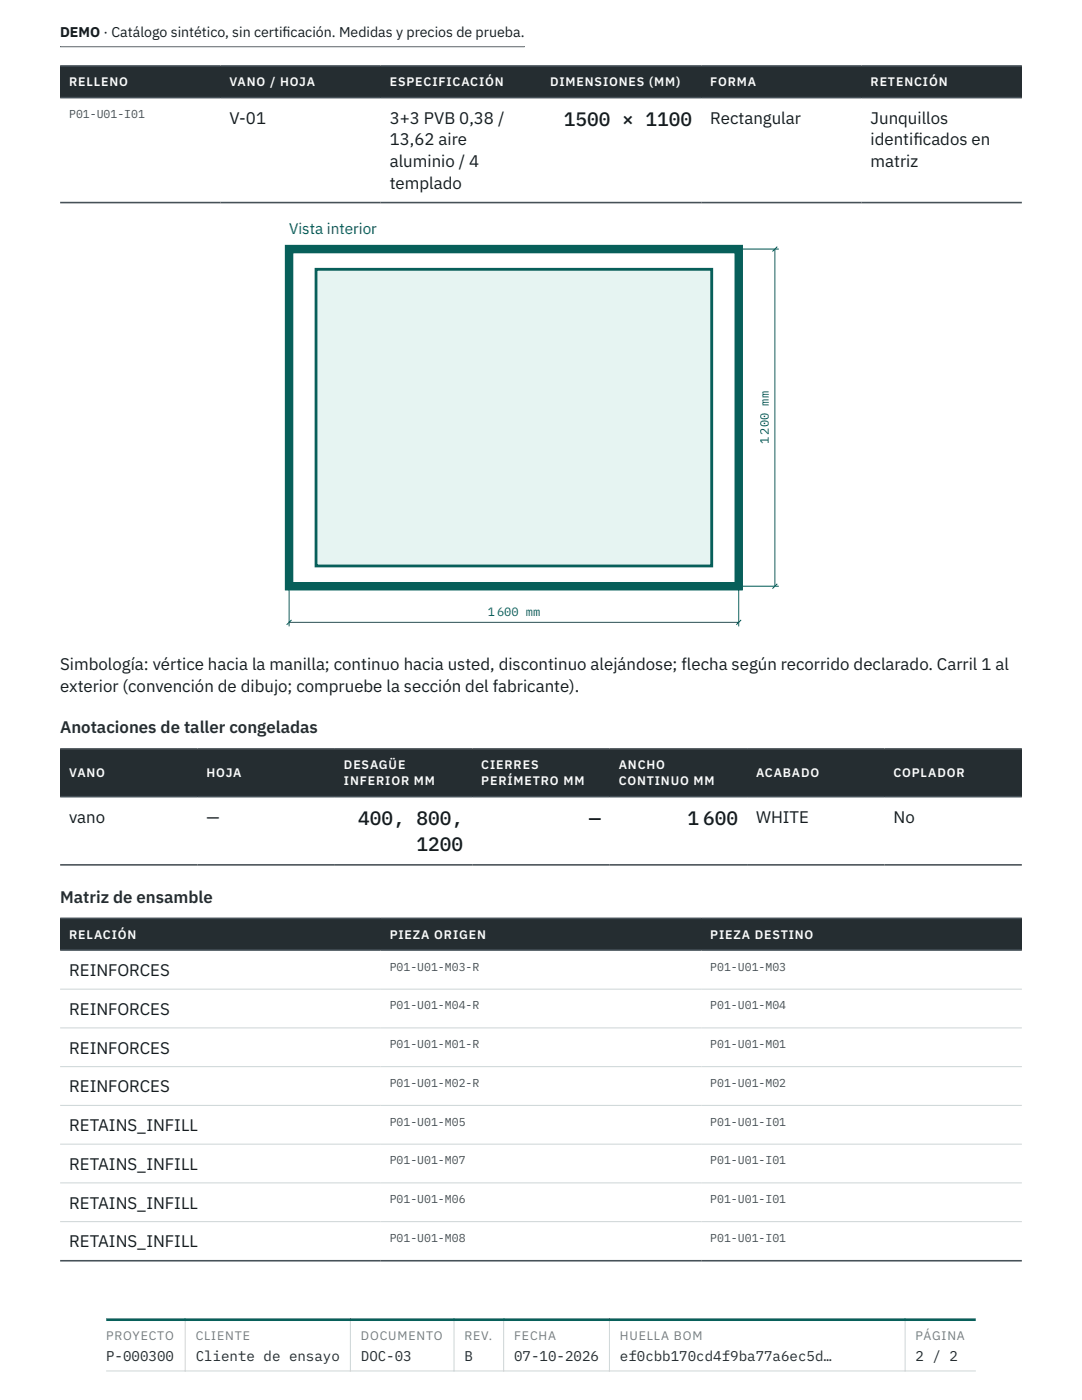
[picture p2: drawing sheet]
<svg xmlns="http://www.w3.org/2000/svg" width="216mm" height="279mm" viewBox="0 0 216 279" stroke-linecap="round" stroke-linejoin="round" font-family="sans-serif">
<defs><g id="words">
<g font-size="3.9" fill="#161c1f">
<text x="112.5" y="25.2">1500 × 1100</text>
<text x="71.5" y="164.7">400, 800,</text>
<text x="117.5" y="164.7">—</text>
<text x="137.2" y="164.7">1 600</text>
<text x="83.1" y="169.8">1200</text>
</g>
<g font-size="3.4" fill="#161c1f">
<text x="45.8" y="24.7">V-01</text>
<text x="77.8" y="24.7">3+3 PVB 0,38 /</text>
<text x="77.8" y="29">13,62 aire</text>
<text x="141.7" y="24.7">Rectangular</text>
<text x="173.7" y="24.7">Junquillos</text>
<text x="173.7" y="29">identif</text>
<text x="182.3" y="29">icados en</text>
<text x="77.8" y="33.4">aluminio / 4</text>
<text x="173.7" y="33.4">matriz</text>
<text x="77.8" y="37.7">templado</text>
<text x="12" y="133.7">Simbología: vértice hacia la manilla; continuo hacia usted, discontinuo alejándose; flecha según recorrido declarado. Carril 1 al</text>
<text x="12" y="138">exterior (convención de dibujo; compruebe la sección del fabricante).</text>
<text x="13.8" y="164.2">vano</text>
<text x="41.2" y="164.2">—</text>
<text x="150.9" y="164.2">WHITE</text>
<text x="178.3" y="164.2">No</text>
<text x="13.8" y="194.8">REINFORCES</text>
<text x="13.8" y="202.5">REINFORCES</text>
<text x="13.8" y="210.3">REINFORCES</text>
<text x="13.8" y="218">REINFORCES</text>
<text x="13.8" y="225.7">RETAINS_INFILL</text>
<text x="13.8" y="233.5">RETAINS_INFILL</text>
<text x="13.8" y="241.2">RETAINS_INFILL</text>
<text x="13.8" y="248.9">RETAINS_INFILL</text>
</g>
<g font-size="3.4" fill="#252d31">
<text x="12" y="146.4">Anotaciones de taller congeladas</text>
<text x="12" y="180.2">Matriz de ensamble</text>
</g>
<text font-size="3.1" fill="#075f5a" x="57.7" y="46.6">Vista interior</text>
<g font-size="2.8" fill="#161c1f">
<text x="12" y="7.5">DEMO · Catálogo sintético, sin certif</text>
<text x="56.4" y="7.5">icación. Medidas y precios de prueba.</text>
</g>
<g font-size="2.8" fill="#252d31">
<text x="21.2" y="271.5">P-000300</text>
<text x="39" y="271.5">Cliente de ensayo</text>
<text x="72" y="271.5">DOC-03</text>
<text x="92.7" y="271.5">B</text>
<text x="102.6" y="271.5">07-10-2026</text>
<text x="123.7" y="271.5">ef0cbb170cd4f9ba77a6ec5d…</text>
<text x="182.7" y="271.5">2 / 2</text>
</g>
<g font-size="2.5" fill="#fcfdfc">
<text x="13.8" y="17.2">RELLENO</text>
<text x="45.8" y="17.2">VANO / HOJA</text>
<text x="77.8" y="17.2">ESPECIFICACIÓN</text>
<text x="109.7" y="17.2">DIMENSIONES (MM)</text>
<text x="141.7" y="17.2">FORMA</text>
<text x="173.7" y="17.2">RETENCIÓN</text>
<text x="13.8" y="155.2">VANO</text>
<text x="41.2" y="155.2">HOJA</text>
<text x="68.6" y="153.5">DESAGÜE</text>
<text x="96" y="153.5">CIERRES</text>
<text x="123.5" y="153.5">ANCHO</text>
<text x="150.9" y="155.2">ACABADO</text>
<text x="178.3" y="155.2">COPLADOR</text>
<text x="68.6" y="156.8">INFERIOR MM</text>
<text x="96" y="156.8">PERÍMETRO MM</text>
<text x="123.5" y="156.8">CONTINUO MM</text>
<text x="13.8" y="187.4">RELACIÓN</text>
<text x="77.8" y="187.4">PIEZA ORIGEN</text>
<text x="141.7" y="187.4">PIEZA DESTINO</text>
</g>
<g font-size="2.5" fill="#727d82">
<text x="21.2" y="267.4">PROYECTO</text>
<text x="39" y="267.4">CLIENTE</text>
<text x="72" y="267.4">DOCUMENTO</text>
<text x="92.7" y="267.4">REV.</text>
<text x="102.6" y="267.4">FECHA</text>
<text x="123.7" y="267.4">HUELLA BOM</text>
<text x="182.7" y="267.4">PÁGINA</text>
</g>
<g font-size="2.4" fill="#075f5a">
<text x="153.4" y="88.6" transform="rotate(-90 153.4 88.6)">1</text>
<text x="153.4" y="86.7" transform="rotate(-90 153.4 86.7)">200 mm</text>
<text x="97.3" y="123">1</text>
<text x="99.2" y="123">600 mm</text>
</g>
<g font-size="2.3" fill="#465158">
<text x="13.8" y="23.6">P01-U01-I01</text>
<text x="77.8" y="193.7">P01-U01-M03-R</text>
<text x="141.7" y="193.7">P01-U01-M03</text>
<text x="77.8" y="201.4">P01-U01-M04-R</text>
<text x="141.7" y="201.4">P01-U01-M04</text>
<text x="77.8" y="209.2">P01-U01-M01-R</text>
<text x="141.7" y="209.2">P01-U01-M01</text>
<text x="77.8" y="216.9">P01-U01-M02-R</text>
<text x="141.7" y="216.9">P01-U01-M02</text>
<text x="77.8" y="224.6">P01-U01-M05</text>
<text x="141.7" y="224.6">P01-U01-I01</text>
<text x="77.8" y="232.4">P01-U01-M07</text>
<text x="141.7" y="232.4">P01-U01-I01</text>
<text x="77.8" y="240.1">P01-U01-M06</text>
<text x="141.7" y="240.1">P01-U01-I01</text>
<text x="77.8" y="247.8">P01-U01-M08</text>
<text x="141.7" y="247.8">P01-U01-I01</text>
</g>
</g></defs>
<g fill="#252d31">
<path d="M12 13.2h32v6.3h-32z"/>
<path d="M44 13.2h32v6.3h-32z"/>
<path d="M76 13.2h31.9v6.3h-31.9z"/>
<path d="M107.9 13.2h32v6.3h-32z"/>
<path d="M139.9 13.2h32v6.3h-32z"/>
<path d="M171.9 13.2h32v6.3h-32z"/>
</g>
<path d="M12 13.2h191.9M12 19.5h191.9M12 40.4h191.9" fill="none" stroke="#465158" stroke-width=".32"/>
<g fill="#252d31">
<path d="M12 149.5h27.4v9.5h-27.4z"/>
<path d="M39.4 149.5h27.4v9.5h-27.4z"/>
<path d="M66.8 149.5h27.4v9.5h-27.4z"/>
<path d="M94.2 149.5h27.5v9.5h-27.5z"/>
<path d="M121.7 149.5h27.4v9.5h-27.4z"/>
<path d="M149.1 149.5h27.4v9.5h-27.4z"/>
<path d="M176.5 149.5h27.4v9.5h-27.4z"/>
</g>
<path d="M12 149.5h191.9M12 159h191.9M12 172.6h191.9" fill="none" stroke="#465158" stroke-width=".32"/>
<g fill="#252d31">
<path d="M12 183.3h64v6.3h-64z"/>
<path d="M76 183.3h63.9v6.3h-63.9z"/>
<path d="M139.9 183.3h64v6.3h-64z"/>
</g>
<path d="M12 197.4h191.9M12 205.1h191.9M12 212.9h191.9M12 220.6h191.9M12 228.3h191.9M12 236.1h191.9M12 243.8h191.9" fill="none" stroke="#cdd5d6" stroke-width=".2"/>
<path d="M12 183.3h191.9M12 189.6h191.9M12 251.6h191.9" fill="none" stroke="#465158" stroke-width=".32"/>
<path d="M57.7 49.7h89.7v67.3h-89.7z" fill="none" stroke="#075f5a" stroke-width="1.7" stroke-linecap="butt"/>
<path d="M63.1 53.7h78.9v59.3h-78.9z" fill="#e6f4f2" stroke="#075f5a" stroke-width=".56"/>
<path d="M147.4 49.7h8zM155.1 49.2l-1 1zM154.6 49.7v67.3zM57.7 117v8zM147.4 117v8zM147.4 117h8zM154.1 117.5l1-1zM57.2 124.7l1-1zM57.7 124.2h89.7zM146.9 124.7l1-1z" fill="#000" stroke="#075f5a" stroke-width=".2"/>
<path d="M12 9.2h92.7zM12 9.2h92.7v.2h-92.7z" fill-rule="evenodd" fill="#465158"/>
<path d="M21.2 273.6h173.5M37 263.1v10.6M69.9 263.1v10.6M90.6 263.1v10.6M100.5 263.1v10.6M121.6 263.1v10.6M180.6 263.1v10.6" fill="none" stroke="#cdd5d6" stroke-width=".2"/>
<path d="M21.2 263.4h173.5" fill="none" stroke="#075f5a" stroke-width=".53"/>
<use href="#words"/>
</svg>
